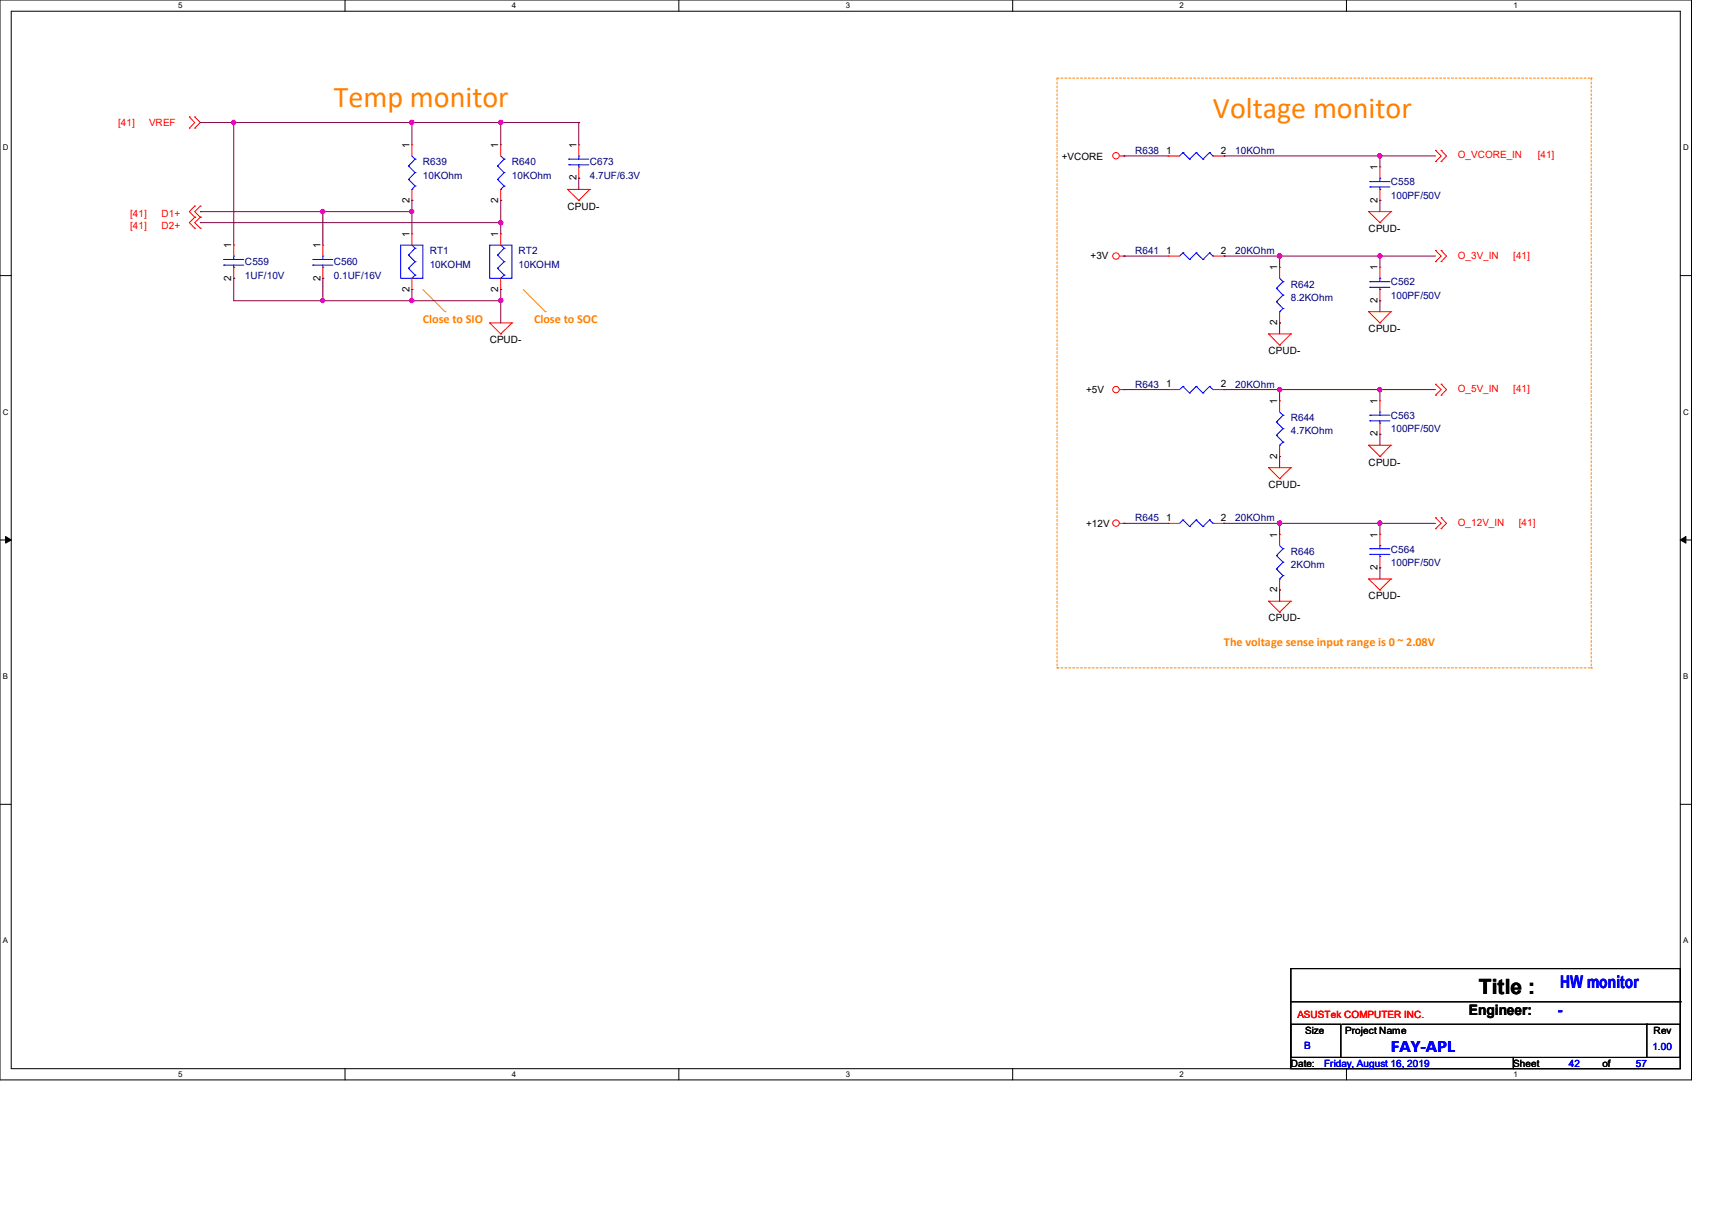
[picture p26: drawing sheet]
<svg xmlns="http://www.w3.org/2000/svg" width="297mm" height="210mm" viewBox="0 0 297 210" stroke-linecap="round" stroke-linejoin="round" font-family="sans-serif">
<defs><g id="words">
<g font-size="5.2" fill="#ff8000">
<text x="57.9" y="18.5">Temp monitor</text>
<text x="210.4" y="20.4">Voltage monitor</text>
</g>
<text font-size="3.6" x="256.6" y="172.3">Title :</text>
<g font-size="3" fill="#00f">
<text x="270.7" y="171.4">HW monitor</text>
<text x="241.3" y="182.5">FAY-APL</text>
</g>
<text font-size="2.5" x="254.8" y="176.1">Engineer:</text>
<text font-size="2.5" fill="#00f" x="270.3" y="176">-</text>
<g font-size="2.1" fill="#ff8000">
<text x="73.4" y="56.1">Close to SIO</text>
<text x="92.7" y="56.1">Close to SOC</text>
<text x="212.3" y="112.1">The voltage sense input range is 0 ~ 2.08V</text>
</g>
<g font-size="1.7" fill="#f00">
<text x="20.5" y="21.9">[41]</text>
<text x="25.9" y="21.9">VREF</text>
<text x="252.9" y="27.5">O_VCORE_IN</text>
<text x="266.8" y="27.5">[41]</text>
<text x="22.6" y="37.7">[41]</text>
<text x="22.6" y="39.7">[41]</text>
<text x="28" y="37.7">D1+</text>
<text x="28" y="39.7">D2+</text>
<text x="252.9" y="44.9">O_3V_IN</text>
<text x="262.5" y="44.9">[41]</text>
<text x="252.9" y="68">O_5V_IN</text>
<text x="262.5" y="68">[41]</text>
<text x="252.9" y="91.2">O_12V_IN</text>
<text x="263.5" y="91.2">[41]</text>
<text x="225.1" y="176.5">ASUSTek COMPUTER INC.</text>
</g>
<g font-size="1.7">
<text x="71" y="25.7" transform="rotate(-90 71 25.7)">1</text>
<text x="86.4" y="25.7" transform="rotate(-90 86.4 25.7)">1</text>
<text x="100" y="25.7" transform="rotate(-90 100 25.7)">1</text>
<text x="184.2" y="27.7">+VCORE</text>
<text x="202.3" y="26.6">1</text>
<text x="211.8" y="26.6">2</text>
<text x="239" y="29.5" transform="rotate(-90 239 29.5)">1</text>
<text x="71" y="35.2" transform="rotate(-90 71 35.2)">2</text>
<text x="86.4" y="35.2" transform="rotate(-90 86.4 35.2)">2</text>
<text x="100" y="31.3" transform="rotate(-90 100 31.3)">2</text>
<text x="239" y="35.2" transform="rotate(-90 239 35.2)">2</text>
<text x="71" y="41.1" transform="rotate(-90 71 41.1)">1</text>
<text x="86.4" y="41.1" transform="rotate(-90 86.4 41.1)">1</text>
<text x="98.5" y="36.4">CPUD-</text>
<text x="237.4" y="40.2">CPUD-</text>
<text x="40.1" y="43.1" transform="rotate(-90 40.1 43.1)">1</text>
<text x="55.6" y="43.1" transform="rotate(-90 55.6 43.1)">1</text>
<text x="189.2" y="44.9">+3V</text>
<text x="202.3" y="44">1</text>
<text x="211.8" y="44">2</text>
<text x="221.6" y="46.9" transform="rotate(-90 221.6 46.9)">1</text>
<text x="239" y="46.9" transform="rotate(-90 239 46.9)">1</text>
<text x="40.1" y="48.7" transform="rotate(-90 40.1 48.7)">2</text>
<text x="55.6" y="48.7" transform="rotate(-90 55.6 48.7)">2</text>
<text x="71" y="50.6" transform="rotate(-90 71 50.6)">2</text>
<text x="86.4" y="50.6" transform="rotate(-90 86.4 50.6)">2</text>
<text x="239" y="52.5" transform="rotate(-90 239 52.5)">2</text>
<text x="85" y="59.5">CPUD-</text>
<text x="221.6" y="56.4" transform="rotate(-90 221.6 56.4)">2</text>
<text x="237.4" y="57.6">CPUD-</text>
<text x="220.1" y="61.5">CPUD-</text>
<text x="188.4" y="68.2">+5V</text>
<text x="202.3" y="67.1">1</text>
<text x="211.8" y="67.1">2</text>
<text x="221.6" y="70.1" transform="rotate(-90 221.6 70.1)">1</text>
<text x="239" y="70.1" transform="rotate(-90 239 70.1)">1</text>
<text x="239" y="75.7" transform="rotate(-90 239 75.7)">2</text>
<text x="221.6" y="79.5" transform="rotate(-90 221.6 79.5)">2</text>
<text x="237.4" y="80.8">CPUD-</text>
<text x="220.1" y="84.6">CPUD-</text>
<text x="188.4" y="91.4">+12V</text>
<text x="202.3" y="90.3">1</text>
<text x="211.8" y="90.3">2</text>
<text x="221.6" y="93.3" transform="rotate(-90 221.6 93.3)">1</text>
<text x="239" y="93.3" transform="rotate(-90 239 93.3)">1</text>
<text x="239" y="98.8" transform="rotate(-90 239 98.8)">2</text>
<text x="220.1" y="107.8">CPUD-</text>
<text x="221.6" y="102.7" transform="rotate(-90 221.6 102.7)">2</text>
<text x="237.4" y="103.9">CPUD-</text>
<text x="226.4" y="179.2">Size</text>
<text x="233.4" y="179.2">Project Name</text>
<text x="286.9" y="179.4">Rev</text>
<text x="223.9" y="185">Date:</text>
<text x="262.5" y="185">Sheet</text>
<text x="278" y="185">of</text>
</g>
<g font-size="1.7" fill="#000080">
<text x="73.4" y="28.7">R639</text>
<text x="88.8" y="28.7">R640</text>
<text x="102.3" y="28.7">C673</text>
<text x="196.9" y="26.7">R638</text>
<text x="214.3" y="26.7">10KOhm</text>
<text x="73.4" y="31">10KOhm</text>
<text x="88.8" y="31">10KOhm</text>
<text x="102.3" y="31">4.7UF/6.3V</text>
<text x="241.3" y="32.1">C558</text>
<text x="241.3" y="34.5">100PF/50V</text>
<text x="42.5" y="46">C559</text>
<text x="57.9" y="46">C560</text>
<text x="74.5" y="44.1">RT1</text>
<text x="74.5" y="46.4">10KOHM</text>
<text x="90" y="44.1">RT2</text>
<text x="90" y="46.4">10KOHM</text>
<text x="196.9" y="44.1">R641</text>
<text x="214.3" y="44.1">20KOhm</text>
<text x="42.5" y="48.3">1UF/10V</text>
<text x="57.9" y="48.3">0.1UF/16V</text>
<text x="223.9" y="49.9">R642</text>
<text x="223.9" y="52.2">8.2KOhm</text>
<text x="241.3" y="49.5">C562</text>
<text x="241.3" y="51.8">100PF/50V</text>
<text x="196.9" y="67.3">R643</text>
<text x="214.3" y="67.3">20KOhm</text>
<text x="223.9" y="73.1">R644</text>
<text x="223.9" y="75.4">4.7KOhm</text>
<text x="241.3" y="72.6">C563</text>
<text x="241.3" y="75">100PF/50V</text>
<text x="196.9" y="90.4">R645</text>
<text x="214.3" y="90.4">20KOhm</text>
<text x="241.3" y="95.8">C564</text>
<text x="223.9" y="96.2">R646</text>
<text x="223.9" y="98.5">2KOhm</text>
<text x="241.3" y="98.1">100PF/50V</text>
</g>
<g font-size="1.7" fill="#00f">
<text x="226.3" y="181.9">B</text>
<text x="229.7" y="185">Friday, August 16, 2019</text>
<text x="272.2" y="185">42</text>
<text x="283.8" y="185">57</text>
<text x="286.7" y="182.1">1.00</text>
</g>
<g font-size="1.4">
<text x="30.9" y="1.4">5</text>
<text x="88.8" y="1.4">4</text>
<text x="146.7" y="1.4">3</text>
<text x="204.6" y="1.4">2</text>
<text x="262.6" y="1.4">1</text>
<text x=".5" y="26.1">D</text>
<text x="292" y="26.1">D</text>
<text x=".5" y="71.9">C</text>
<text x="292" y="71.9">C</text>
<text x=".5" y="117.8">B</text>
<text x="292" y="117.8">B</text>
<text x=".5" y="163.6">A</text>
<text x="292" y="163.6">A</text>
<text x="30.9" y="186.8">5</text>
<text x="88.8" y="186.8">4</text>
<text x="146.7" y="186.8">3</text>
<text x="204.6" y="186.8">2</text>
<text x="262.6" y="186.8">1</text>
</g>
</g></defs>
<path d="M0 0h293.5v187.3h-293.5zM1.9 1.9h289.6v183.4h-289.6z" fill="none" stroke="#000" stroke-width=".17"/>
<g fill="#fff">
<path d="M30.9 .2h.8v1.5h-.8z"/>
<path d="M30.9 185.5h.8v1.6h-.8z"/>
</g>
<path d="M59.9 0v1.9M59.9 185.3v2" fill="none" stroke="#000" stroke-width=".17"/>
<g fill="#fff">
<path d="M88.8 .2h.8v1.5h-.8z"/>
<path d="M88.8 185.5h.8v1.6h-.8z"/>
</g>
<path d="M117.8 0v1.9M117.8 185.3v2" fill="none" stroke="#000" stroke-width=".17"/>
<g fill="#fff">
<path d="M146.7 .2h.8v1.5h-.8z"/>
<path d="M146.7 185.5h.8v1.6h-.8z"/>
</g>
<path d="M175.7 0v1.9M175.7 185.3v2" fill="none" stroke="#000" stroke-width=".17"/>
<g fill="#fff">
<path d="M204.6 .2h.8v1.5h-.8z"/>
<path d="M204.6 185.5h.8v1.6h-.8z"/>
</g>
<path d="M233.6 0v1.9M233.6 185.3v2" fill="none" stroke="#000" stroke-width=".17"/>
<g fill="#fff">
<path d="M262.6 .2h.7v1.5h-.7z"/>
<path d="M262.6 185.5h.7v1.6h-.7z"/>
<path d="M.5 24.8h1v1.6h-1z"/>
<path d="M292 24.8h1v1.6h-1z"/>
<path d="M.5 70.7h1v1.5h-1z"/>
<path d="M292 70.7h1v1.5h-1z"/>
</g>
<path d="M0 47.8h1.9M291.5 47.8h2" fill="none" stroke="#000" stroke-width=".17"/>
<g fill="#fff">
<path d="M.5 116.5h.9v1.6h-.9z"/>
<path d="M292 116.5h.9v1.6h-.9z"/>
</g>
<path d="M0 93.6h1.9M291.5 93.6h2" fill="none" stroke="#000" stroke-width=".17"/>
<path d="M1 93l.9 .6-.9 .6zM291.5 93.6l1-.6v1.2z" fill="#000" stroke="#000" stroke-width=".17"/>
<g fill="#fff">
<path d="M.5 162.4h.9v1.5h-.9z"/>
<path d="M292 162.4h.9v1.5h-.9z"/>
</g>
<path d="M0 139.5h1.9M291.5 139.5h2M223.9 168h67.6v15.4h-67.6zM223.9 177.6h8.7v5.8h-8.7zM223.9 173.7h67.6M232.8 177.6h52.9M285.7 177.6h5.8v5.8h-5.8zM285.7 177.6h.1M291.5 173.7h.1M223.9 183.4h38.7v1.9h-38.7zM262.6 183.4h28.9v1.9h-28.9z" fill="none" stroke="#000" stroke-width=".17"/>
<path d="M73.4 50.2l3.8 3.9M77.2 54.1h.1M90.8 50.2l3.8 3.9M94.6 54.1h.1" fill="none" stroke="#ff8000" stroke-width=".17"/>
<path d="M183.4 13.5h92.7M183.4 13.5v102.3M276.1 13.5h.1M276.1 13.5v102.3M183.4 115.8h92.7M183.4 115.8h.1M276.1 115.8h.1" fill="none" stroke="#ff8000" stroke-width=".17" stroke-dasharray=".3"/>
<g fill="none" stroke="#f00" stroke-width=".17">
<path d="M32.9 22.2h.1M32.9 20.3h.1M32.9 20.3l.9 1-.9 .9M33.8 35.7h.1M33.8 37.7h.1M33.8 39.6h.1M33.8 20.3h.1M33.8 22.2h.1M33.8 35.7l-.9 1 .9 1M33.8 37.7l-.9 .9 .9 1M33.8 20.3l1 1-1 .9M34.8 35.7h.1"/>
<path d="M34.8 37.7h.1M34.8 39.6h.1M34.8 35.7l-1 1 1 1M34.8 37.7l-1 .9 1 1M71.5 25.1h.1M71.5 34.8h.1M71.5 25.1v2M71.5 32.9v1.9M86.9 25.1h.1M86.9 34.8h.1M86.9 25.1v2M86.9 32.9v1.9"/>
<path d="M98.5 32.9h.1M98.5 32.9h3.8M98.5 32.9l1.9 1.9M100.4 34.8h.1M100.4 25.1h.1M100.4 30.9h.1M100.4 25.1v2M100.4 29v1.9M102.3 32.9h.1M102.3 32.9l-1.9 1.9M194.2 27.1h.8M195 27.1h.1"/>
<path d="M202.7 27.1h.1M202.7 27.1h1.9M210.4 27.1h1.9M212.3 27.1h.1M237.4 36.7h.1M237.4 36.7h3.9M237.4 36.7l2 1.9M239.4 38.6h.1M239.4 29h.1M239.4 34.8h.1M239.4 29v1.9M239.4 32.9v1.9"/>
<path d="M241.3 36.7h.1M241.3 36.7l-1.9 1.9M249 28h.1M249 26.1h.1M249 26.1l1 1-1 .9M250 28h.1M250 26.1h.1M250 26.1l1 1-1 .9M40.6 42.5h.1M40.6 48.3h.1M40.6 42.5v1.9M40.6 46.4v1.9"/>
<path d="M56 42.5h.1M56 48.3h.1M56 42.5v1.9M56 46.4v1.9M71.5 40.6h.1M71.5 50.2h.1M71.5 40.6v1.9M71.5 48.3v1.9M85 56h.1M85 56h3.8M85 56l1.9 1.9M86.9 57.9h.1"/>
<path d="M86.9 40.6h.1M86.9 50.2h.1M86.9 40.6v1.9M86.9 48.3v1.9M88.8 56h.1M88.8 56l-1.9 1.9M194.2 44.4h.8M195 44.4h.1M202.7 44.4h.1M202.7 44.4h1.9M210.4 44.4h1.9M212.3 44.4h.1"/>
<path d="M220.1 57.9h.1M220.1 57.9h3.8M220.1 57.9l1.9 2M222 59.9h.1M222 46.4h.1M222 56h.1M222 46.4v1.9M222 54.1v1.9M223.9 57.9h.1M223.9 57.9l-1.9 2M237.4 54.1h.1M237.4 54.1h3.9"/>
<path d="M237.4 54.1l2 1.9M239.4 56h.1M239.4 46.4h.1M239.4 52.2h.1M239.4 46.4v1.9M239.4 50.2v2M241.3 54.1h.1M241.3 54.1l-1.9 1.9M249 45.4h.1M249 43.4h.1M249 43.4l1 1-1 1M250 45.4h.1"/>
<path d="M250 43.4h.1M250 43.4l1 1-1 1M194.2 67.6h.8M195 67.6h.1M202.7 67.6h.1M202.7 67.6h1.9M210.4 67.6h1.9M212.3 67.6h.1M222 69.5h.1M222 79.2h.1M222 69.5v2M222 77.2v2"/>
<path d="M237.4 77.2h.1M237.4 77.2h3.9M237.4 77.2l2 2M239.4 79.2h.1M239.4 69.5h.1M239.4 75.3h.1M239.4 69.5v2M239.4 73.4v1.9M241.3 77.2h.1M241.3 77.2l-1.9 2M249 68.5h.1M249 66.6h.1"/>
<path d="M249 66.6l1 1-1 .9M250 68.5h.1M250 66.6h.1M250 66.6l1 1-1 .9M194.2 90.8h.8M195 90.8h.1M202.7 90.8h.1M202.7 90.8h1.9M210.4 90.8h1.9M212.3 90.8h.1M220.1 81.1h.1M220.1 81.1h3.8"/>
<path d="M220.1 81.1l1.9 1.9M222 83h.1M222 92.7h.1M222 92.7v1.9M223.9 81.1h.1M223.9 81.1l-1.9 1.9M239.4 92.7h.1M239.4 98.5h.1M239.4 92.7v1.9M239.4 96.5v2M249 91.7h.1M249 89.8h.1"/>
<path d="M249 89.8l1 1-1 .9M250 91.7h.1M250 89.8h.1M250 89.8l1 1-1 .9M220.1 104.3h.1M220.1 104.3h3.8M220.1 104.3l1.9 1.9M222 106.2h.1M222 102.3h.1M222 100.4v1.9M223.9 104.3h.1M223.9 104.3l-1.9 1.9"/>
<path d="M237.4 100.4h.1M237.4 100.4h3.9M237.4 100.4l2 1.9M239.4 102.3h.1M241.3 100.4h.1M241.3 100.4l-1.9 1.9"/>
<circle cx="193.6" cy="27" r=".56"/>
<circle cx="193.6" cy="44.4" r=".56"/>
<circle cx="193.6" cy="67.6" r=".56"/>
<circle cx="193.6" cy="90.7" r=".56"/>
</g>
<g fill="none" stroke="#00f" stroke-width=".17">
<path d="M70.9 31.1h.1M70.9 28.8h.1M70.9 31.1l1.1 1.2M70.9 28.8l1.1 1.1M71.5 32.9h.1M71.5 27.1l.5 .5M72 32.3h.1M72 27.6h.1M72 29.9h.1M72 32.3l-.5 .6M72 29.9l-1.1 1.2M72 27.6l-1.1 1.2"/>
<path d="M86.3 31.1h.1M86.3 28.8h.1M86.3 31.1l1.2 1.2M86.3 28.8l1.2 1.1M86.9 32.9h.1M86.9 27.1l.6 .5M87.5 32.3h.1M87.5 27.6h.1M87.5 29.9h.1M87.5 32.3l-.6 .6M87.5 29.9l-1.2 1.2M87.5 27.6l-1.2 1.2"/>
<path d="M98.7 27.6h.1M98.7 28.6h.1M98.7 27.6h3.5M98.7 28.6h3.5M100.4 27.1h.1M100.4 29h.1M100.4 27.1v.5M100.4 28.6v.4M205.2 26.5h.1M205.2 26.5l1.2 1.1M205.2 26.5l-.6 .6M206.4 27.6h.1"/>
<path d="M207.5 26.5h.1M207.5 26.5l1.2 1.1M207.5 26.5l-1.1 1.1M208.7 27.6h.1M209.8 26.5h.1M209.8 26.5l.6 .6M209.8 26.5l-1.1 1.1M210.4 27.1h.1M237.7 31.5h.1M237.7 32.4h.1M237.7 31.5h3.4M237.7 32.4h3.4"/>
<path d="M239.4 30.9h.1M239.4 32.9h.1M239.4 30.9v.6M239.4 32.4v.5M38.8 45h.1M38.8 46h.1M38.8 45h3.5M38.8 46h3.5M40.6 44.4h.1M40.6 46.4h.1M40.6 44.4v.6M40.6 46v.4"/>
<path d="M54.3 45h.1M54.3 46h.1M54.3 45h3.4M54.3 46h3.4M56 44.4h.1M56 46.4h.1M56 44.4v.6M56 46v.4M69.5 42.5h3.9v5.8h-3.9zM70.9 46.5h.1M70.9 44.2h.1M70.9 46.5l1.1 1.2"/>
<path d="M70.9 44.2l1.1 1.2M71.5 48.3h.1M71.5 42.5l.5 .6M72 47.7h.1M72 43.1h.1M72 45.4h.1M72 47.7l-.5 .6M72 45.4l-1.1 1.1M72 43.1l-1.1 1.1M85 42.5h3.8v5.8h-3.8zM86.3 46.5h.1M86.3 44.2h.1"/>
<path d="M86.3 46.5l1.2 1.2M86.3 44.2l1.2 1.2M86.9 48.3h.1M86.9 42.5l.6 .6M87.5 47.7h.1M87.5 43.1h.1M87.5 45.4h.1M87.5 47.7l-.6 .6M87.5 45.4l-1.2 1.1M87.5 43.1l-1.2 1.1M205.2 43.9h.1M205.2 43.9l1.2 1.1"/>
<path d="M205.2 43.9l-.6 .5M206.4 45h.1M207.5 43.9h.1M207.5 43.9l1.2 1.1M207.5 43.9l-1.1 1.1M208.7 45h.1M209.8 43.9h.1M209.8 43.9l.6 .5M209.8 43.9l-1.1 1.1M210.4 44.4h.1M221.4 52.3h.1M221.4 50h.1"/>
<path d="M221.4 52.3l1.2 1.2M221.4 50l1.2 1.2M222 54.1h.1M222 48.3l.6 .6M222.6 53.5h.1M222.6 48.9h.1M222.6 51.2h.1M222.6 53.5l-.6 .6M222.6 51.2l-1.2 1.1M222.6 48.9l-1.2 1.1M237.7 48.9h.1M237.7 49.8h.1"/>
<path d="M237.7 48.9h3.4M237.7 49.8h3.4M239.4 48.3h.1M239.4 50.2h.1M239.4 48.3v.6M239.4 49.8v.4M205.2 67h.1M205.2 67l1.2 1.2M205.2 67l-.6 .6M206.4 68.2h.1M207.5 67h.1M207.5 67l1.2 1.2"/>
<path d="M207.5 67l-1.1 1.2M208.7 68.2h.1M209.8 67h.1M209.8 67l.6 .6M209.8 67l-1.1 1.2M210.4 67.6h.1M221.4 75.5h.1M221.4 73.2h.1M221.4 75.5l1.2 1.2M221.4 73.2l1.2 1.1M222 77.2h.1M222 71.5l.6 .5"/>
<path d="M222.6 76.7h.1M222.6 72h.1M222.6 74.3h.1M222.6 76.7l-.6 .5M222.6 74.3l-1.2 1.2M222.6 72l-1.2 1.2M237.7 72h.1M237.7 73h.1M237.7 72h3.4M237.7 73h3.4M239.4 71.5h.1M239.4 73.4h.1"/>
<path d="M239.4 71.5v.5M239.4 73v.4M205.2 90.2h.1M205.2 90.2l1.2 1.1M205.2 90.2l-.6 .6M206.4 91.3h.1M207.5 90.2h.1M207.5 90.2l1.2 1.1M207.5 90.2l-1.1 1.1M208.7 91.3h.1M209.8 90.2h.1M209.8 90.2l.6 .6"/>
<path d="M209.8 90.2l-1.1 1.1M210.4 90.8h.1M221.4 98.7h.1M221.4 96.4h.1M221.4 98.7l1.2 1.1M221.4 96.4l1.2 1.1M222 94.6l.6 .6M222.6 99.8h.1M222.6 95.2h.1M222.6 97.5h.1M222.6 99.8l-.6 .6M222.6 97.5l-1.2 1.2"/>
<path d="M222.6 95.2l-1.2 1.2M237.7 95.2h.1M237.7 96.1h.1M237.7 95.2h3.4M237.7 96.1h3.4M239.4 94.6h.1M239.4 96.5h.1M239.4 94.6v.6M239.4 96.1v.4M222 100.4h.1"/>
</g>
<g fill="none" stroke="#800040" stroke-width=".17">
<path d="M34.8 36.7h.1M34.8 38.6h.1M34.8 21.3h.1M34.8 36.7h36.7M34.8 38.6h52.1M34.8 21.3h65.6M40.6 21.3h.1M40.6 21.3v21.2M56 36.7h.1M56 36.7v5.8M71.5 36.7h.1M71.5 21.3h.1"/>
<path d="M71.5 34.8h.1M71.5 21.3v3.8M71.5 34.8v5.8M86.9 21.3h.1M86.9 38.6h.1M86.9 34.8h.1M86.9 21.3v3.8M86.9 34.8v5.8M100.4 30.9h.1M100.4 21.3h.1M100.4 21.3v3.8M100.4 30.9v2"/>
<path d="M195 27.1h.1M195 27.1h7.7M212.3 27.1h.1M212.3 27.1h36.7M239.4 34.8h.1M239.4 27.1h.1M239.4 27.1v1.9M239.4 34.8v1.9M40.6 48.3h.1M40.6 48.3v3.9h46.3M56 52.2h.1M56 48.3h.1"/>
<path d="M56 48.3v3.9M71.5 52.2h.1M71.5 50.2h.1M71.5 50.2v2M86.9 50.2h.1M86.9 52.2h.1M86.9 50.2v5.8M195 44.4h.1M195 44.4h7.7M212.3 44.4h.1M212.3 44.4h36.7M222 44.4h.1"/>
<path d="M222 56h.1M222 44.4v2M222 56v1.9M239.4 44.4h.1M239.4 52.2h.1M239.4 44.4v2M239.4 52.2v1.9M195 67.6h.1M195 67.6h7.7M212.3 67.6h.1M212.3 67.6h36.7M222 79.2h.1"/>
<path d="M222 67.6h.1M222 67.6v1.9M222 79.2v1.9M239.4 67.6h.1M239.4 75.3h.1M239.4 67.6v1.9M239.4 75.3v1.9M195 90.8h.1M195 90.8h7.7M212.3 90.8h.1M212.3 90.8h36.7M222 90.8h.1"/>
<path d="M222 90.8v1.9M239.4 90.8h.1M239.4 98.5h.1M239.4 90.8v1.9M239.4 98.5v1.9M222 102.3h.1M222 102.3v2"/>
</g>
<g fill="#f0f" stroke="#f0f" stroke-width=".17">
<circle cx="239.4" cy="67.6" r=".37"/>
<circle cx="222" cy="90.7" r=".38"/>
<circle cx="239.4" cy="27" r=".37"/>
<circle cx="222" cy="44.4" r=".38"/>
<circle cx="239.4" cy="44.4" r=".37"/>
<circle cx="222" cy="67.6" r=".38"/>
<circle cx="56" cy="36.7" r=".37"/>
<circle cx="86.9" cy="38.6" r=".38"/>
<circle cx="71.4" cy="21.2" r=".38"/>
<circle cx="86.9" cy="21.2" r=".38"/>
<circle cx="71.4" cy="52.1" r=".38"/>
<circle cx="86.9" cy="52.1" r=".38"/>
<circle cx="71.4" cy="36.7" r=".38"/>
<circle cx="56" cy="52.1" r=".37"/>
<circle cx="40.5" cy="21.2" r=".37"/>
<circle cx="239.4" cy="90.7" r=".37"/>
</g>
<use href="#words"/>
</svg>
